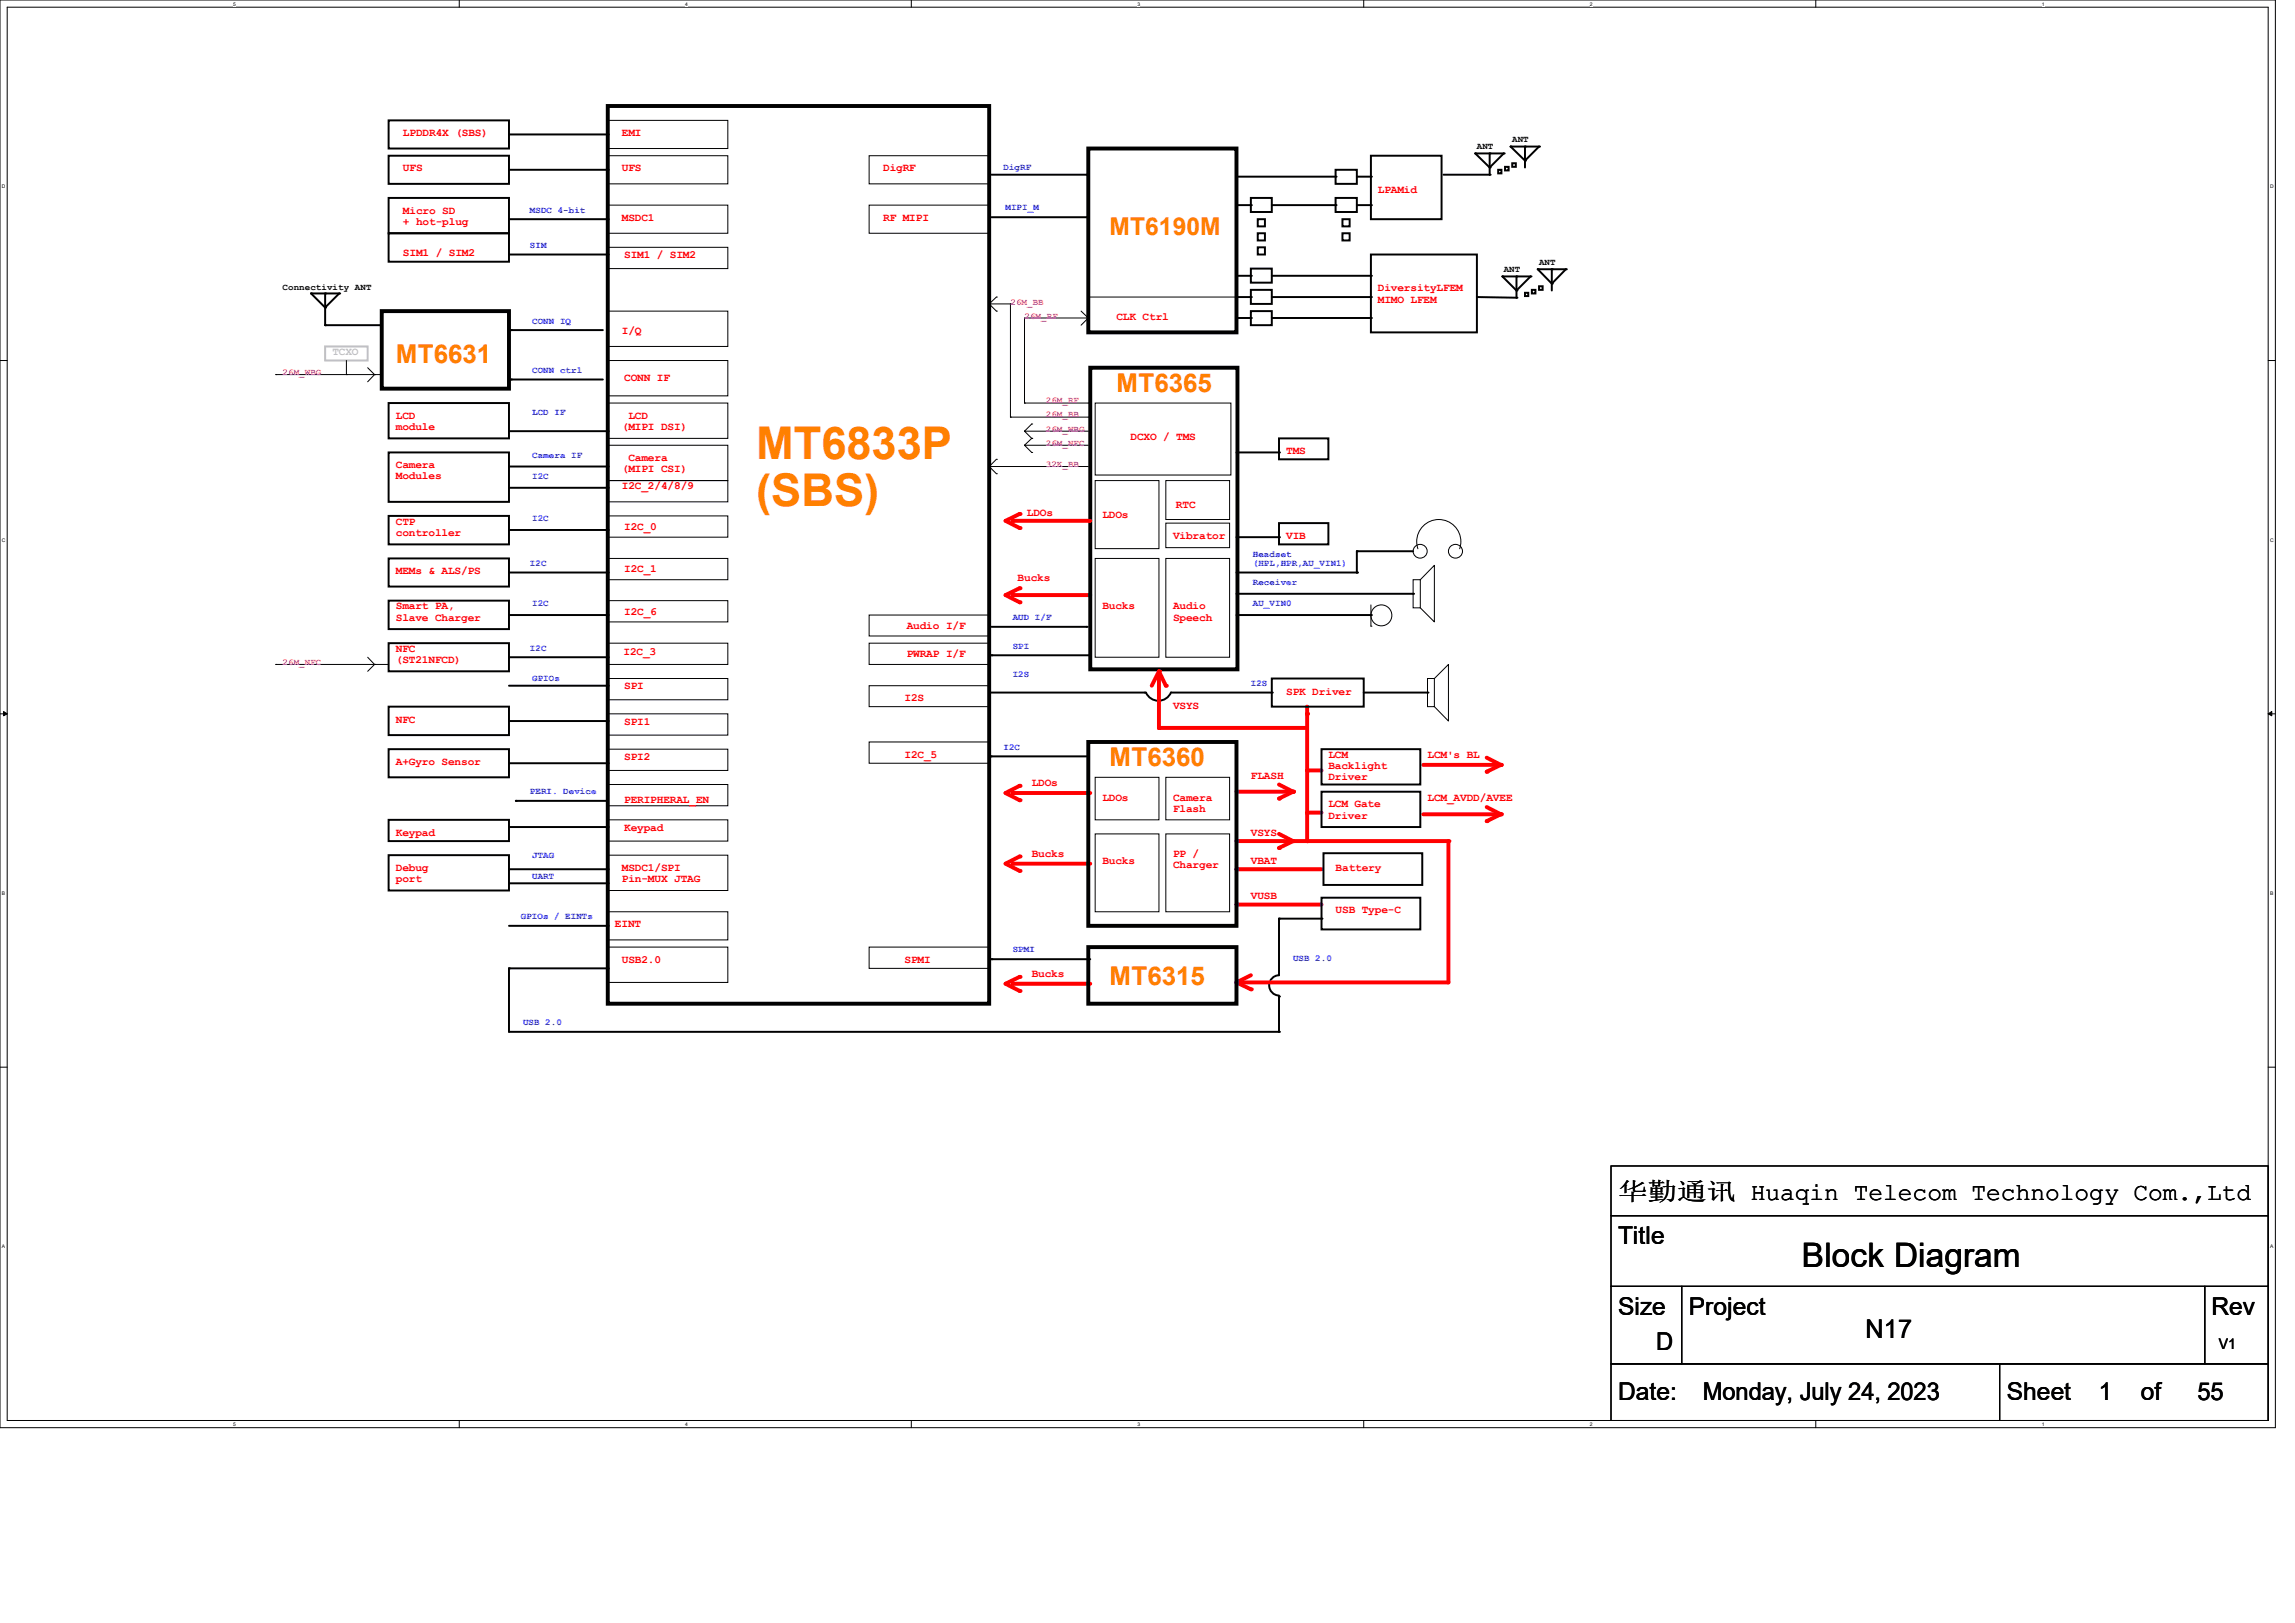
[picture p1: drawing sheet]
<svg xmlns="http://www.w3.org/2000/svg" width="297mm" height="210mm" viewBox="0 0 297 210" stroke-linecap="round" stroke-linejoin="round" font-family="sans-serif">
<defs><g id="words">
<g font-size="5.8" fill="#ff8000">
<text x="97.9" y="59.4">MT6833P</text>
<text x="97.9" y="65.4">(SBS)</text>
</g>
<text font-size="4.4" x="233.2" y="163.9">Block Diagram</text>
<g font-size="3.3" fill="#ff8000">
<text x="51.2" y="47">MT6631</text>
<text x="144.5" y="50.7">MT6365</text>
<text x="143.6" y="99.1">MT6360</text>
<text x="143.6" y="127.5">MT6315</text>
</g>
<text font-size="3.3" x="241.4" y="173.1">N17</text>
<text font-size="3.2" fill="#ff8000" x="143.6" y="30.4">MT6190M</text>
<g font-size="3.2">
<text x="209.4" y="155.2">华勤通讯 Huaqin Telecom Technology Com.,Ltd</text>
<text x="209.4" y="161">Title</text>
<text x="209.4" y="170.2">Size</text>
<text x="218.6" y="170.2">Project</text>
<text x="286.2" y="170.2">Rev</text>
<text x="214.3" y="174.8">D</text>
<text x="209.4" y="181.1">Date:</text>
<text x="220.4" y="181.1">Monday, July 24, 2023</text>
<text x="259.7" y="181.1">Sheet</text>
<text x="271.6" y="181.1">1</text>
<text x="277.1" y="181.1">of</text>
<text x="284.4" y="181.1">55</text>
</g>
<text font-size="1.9" x="287.2" y="174.5">V1</text>
<g font-size="1.4" fill="#f00">
<text x="52.2" y="17.6">LPDDR4X (SBS)</text>
<text x="80.5" y="17.6">EMI</text>
<text x="52.2" y="22.2">UFS</text>
<text x="80.5" y="22.2">UFS</text>
<text x="114.3" y="22.2">DigRF</text>
<text x="52.2" y="27.7">Micro SD</text>
<text x="52.2" y="29.1">+ hot-plug</text>
<text x="80.5" y="28.6">MSDC1</text>
<text x="114.3" y="28.6">RF MIPI</text>
<text x="178.3" y="24.9">LPAMid</text>
<text x="52.2" y="33.1">SIM1 / SIM2</text>
<text x="80.8" y="33.4">SIM1 / SIM2</text>
<text x="144.5" y="41.4">CLK Ctrl</text>
<text x="178.3" y="37.7">DiversityLFEM</text>
<text x="178.3" y="39.2">MIMO LFEM</text>
<text x="80.5" y="43.2">I/Q</text>
<text x="80.8" y="49.4">CONN IF</text>
<text x="51.2" y="54.2">LCD</text>
<text x="51.2" y="55.6">module</text>
<text x="80.5" y="55.6">(MIPI DSI)</text>
<text x="81.3" y="54.2">LCD</text>
<text x="81.3" y="59.7">Camera</text>
<text x="146.3" y="56.9">DCXO / TMS</text>
<text x="166.5" y="58.8">TMS</text>
<text x="51.2" y="60.6">Camera</text>
<text x="51.2" y="62">Modules</text>
<text x="80.5" y="61.1">(MIPI CSI)</text>
<text x="80.5" y="63.3">I2C_2/4/8/9</text>
<text x="152.2" y="65.7">RTC</text>
<text x="51.2" y="67.9">CTP</text>
<text x="51.2" y="69.3">controller</text>
<text x="80.8" y="68.5">I2C_0</text>
<text x="132.9" y="66.7">LDOs</text>
<text x="142.7" y="67">LDOs</text>
<text x="151.8" y="69.7">Vibrator</text>
<text x="166.5" y="69.7">VIB</text>
<text x="51.2" y="74.3">MEMs &amp; ALS/PS</text>
<text x="80.8" y="74">I2C_1</text>
<text x="131.7" y="75.2">Bucks</text>
<text x="51.2" y="78.9">Smart PA,</text>
<text x="51.2" y="80.3">Slave Charger</text>
<text x="80.8" y="79.5">I2C_6</text>
<text x="117.3" y="81.4">Audio I/F</text>
<text x="142.7" y="78.9">Bucks</text>
<text x="151.8" y="78.9">Audio</text>
<text x="151.8" y="80.3">Speech</text>
<text x="51.2" y="84.4">NFC</text>
<text x="51.2" y="85.8">(ST21NFCD)</text>
<text x="80.7" y="84.8">I2C_3</text>
<text x="80.8" y="89.2">SPI</text>
<text x="117.3" y="85">PWRAP I/F</text>
<text x="166.5" y="89.9">SPK Driver</text>
<text x="51.2" y="93.5">NFC</text>
<text x="80.8" y="93.8">SPI1</text>
<text x="117.1" y="90.8">I2S</text>
<text x="151.8" y="91.7">VSYS</text>
<text x="51.2" y="99">A+Gyro Sensor</text>
<text x="80.8" y="98.3">SPI2</text>
<text x="117.1" y="98.1">I2C_5</text>
<text x="133.5" y="101.7">LDOs</text>
<text x="161.9" y="100.8">FLASH</text>
<text x="171.9" y="98.1">LCM</text>
<text x="171.9" y="99.5">Backlight</text>
<text x="171.9" y="101">Driver</text>
<text x="184.7" y="98.1">LCM's BL</text>
<text x="80.8" y="107.5">Keypad</text>
<text x="80.8" y="103.8">PERIPHERAL_EN</text>
<text x="142.7" y="103.6">LDOs</text>
<text x="151.8" y="103.6">Camera</text>
<text x="151.8" y="105">Flash</text>
<text x="171.9" y="104.5">LCM Gate</text>
<text x="171.9" y="105.9">Driver</text>
<text x="184.7" y="103.6">LCM_AVDD/AVEE</text>
<text x="51.2" y="108.2">Keypad</text>
<text x="51.2" y="112.7">Debug</text>
<text x="80.5" y="112.7">MSDC1/SPI</text>
<text x="133.5" y="110.9">Bucks</text>
<text x="142.7" y="111.8">Bucks</text>
<text x="151.8" y="110.9">PP /</text>
<text x="151.8" y="112.3">Charger</text>
<text x="161.9" y="111.8">VBAT</text>
<text x="161.9" y="108.2">VSYS</text>
<text x="172.8" y="112.7">Battery</text>
<text x="51.2" y="114.2">port</text>
<text x="80.5" y="114.2">Pin-MUX JTAG</text>
<text x="161.9" y="116.4">VUSB</text>
<text x="172.8" y="118.2">USB Type-C</text>
<text x="79.6" y="120">EINT</text>
<text x="80.5" y="124.6">USB2.0</text>
<text x="117.1" y="124.6">SPMI</text>
<text x="133.5" y="126.4">Bucks</text>
</g>
<text font-size="1.4" fill="#c0c0c0" x="43" y="46">TCXO</text>
<g font-size="1.2" fill="#00f">
<text x="129.9" y="22">DigRF</text>
<text x="68.6" y="27.5">MSDC 4-bit</text>
<text x="130.1" y="27.2">MIPI_M</text>
<text x="68.6" y="32.1">SIM</text>
<text x="68.9" y="41.9">CONN IQ</text>
<text x="68.9" y="53.8">LCD IF</text>
<text x="68.9" y="48.3">CONN ctrl</text>
<text x="68.9" y="59.2">Camera IF</text>
<text x="68.9" y="62">I2C</text>
<text x="68.9" y="67.5">I2C</text>
<text x="68.6" y="73.2">I2C</text>
<text x="162.1" y="75.7">Receiver</text>
<text x="162.1" y="72.1">Headset</text>
<text x="162.1" y="73.2">(HPL,HPR,AU_VIN1)</text>
<text x="68.9" y="78.4">I2C</text>
<text x="131.1" y="80.3">AUD I/F</text>
<text x="131.1" y="83.9">SPI</text>
<text x="162.1" y="78.4">AU_VIN0</text>
<text x="68.6" y="84.2">I2C</text>
<text x="68.9" y="88.1">GPIOs</text>
<text x="131.1" y="87.6">I2S</text>
<text x="161.9" y="88.8">I2S</text>
<text x="129.9" y="97">I2C</text>
<text x="68.6" y="102.7">PERI. Device</text>
<text x="68.9" y="113.7">UART</text>
<text x="68.9" y="111">JTAG</text>
<text x="67.4" y="119">GPIOs / EINTs</text>
<text x="131.1" y="123.2">SPMI</text>
<text x="167.3" y="124.4">USB 2.0</text>
<text x="67.7" y="132.7">USB 2.0</text>
</g>
<g font-size="1.2">
<text x="191.1" y="19.3">ANT</text>
<text x="195.7" y="18.4">ANT</text>
<text x="194.6" y="35.2">ANT</text>
<text x="199.2" y="34.3">ANT</text>
<text x="36.6" y="37.5">Connectivity ANT</text>
</g>
<g font-size="1.2" fill="#f0f">
<text x="130.8" y="39.4">26M_BB</text>
<text x="132.6" y="41.2">26M_RF</text>
<text x="36.6" y="48.6">26M_WBG</text>
<text x="135.3" y="52.2">26M_RF</text>
<text x="135.3" y="57.7">26M_NFC</text>
<text x="135.3" y="55.8">26M_WBG</text>
<text x="135.3" y="54">26M_BB</text>
<text x="135.3" y="60.4">32K_BB</text>
<text x="36.6" y="86">26M_NFC</text>
</g>
<g font-size=".6">
<text x="30.2" y=".7">5</text>
<text x="88.7" y=".7">4</text>
<text x="147.2" y=".7">3</text>
<text x="205.7" y=".7">2</text>
<text x="264.2" y=".7">1</text>
<text x=".3" y="24.4">D</text>
<text x="293.8" y="24.4">D</text>
<text x=".3" y="70.1">C</text>
<text x="293.8" y="70.1">C</text>
<text x=".3" y="115.8">B</text>
<text x="293.8" y="115.8">B</text>
<text x=".3" y="161.5">A</text>
<text x="293.8" y="161.5">A</text>
<text x="30.2" y="184.5">5</text>
<text x="88.7" y="184.5">4</text>
<text x="147.2" y="184.5">3</text>
<text x="205.7" y="184.5">2</text>
<text x="264.2" y="184.5">1</text>
</g>
</g></defs>
<path d="M0 0h294.5v184.7h-294.5zM.9 .9h292.6v182.9h-292.6z" fill="none" stroke="#000" stroke-width=".13"/>
<g fill="#fff">
<path d="M30.2 .1h.3v.7h-.3z"/>
<path d="M30.2 183.9h.3v.8h-.3z"/>
</g>
<path d="M59.4 0v.9M59.4 183.8v.9" fill="none" stroke="#000" stroke-width=".13"/>
<g fill="#fff">
<path d="M88.7 .1h.3v.7h-.3z"/>
<path d="M88.7 183.9h.3v.8h-.3z"/>
</g>
<path d="M117.9 0v.9M117.9 183.8v.9" fill="none" stroke="#000" stroke-width=".13"/>
<g fill="#fff">
<path d="M147.2 .1h.3v.7h-.3z"/>
<path d="M147.2 183.9h.3v.8h-.3z"/>
</g>
<path d="M176.5 0v.9M176.5 183.8v.9" fill="none" stroke="#000" stroke-width=".13"/>
<g fill="#fff">
<path d="M205.7 .1h.4v.7h-.4z"/>
<path d="M205.7 183.9h.4v.8h-.4z"/>
</g>
<path d="M235 0v.9M235 183.8v.9" fill="none" stroke="#000" stroke-width=".13"/>
<g fill="#fff">
<path d="M264.2 .1h.4v.7h-.4z"/>
<path d="M264.2 183.9h.4v.8h-.4z"/>
<path d="M.3 23.8h.4v.7h-.4z"/>
<path d="M293.8 23.8h.5v.7h-.5z"/>
<path d="M.3 69.5h.4v.7h-.4z"/>
<path d="M293.8 69.5h.5v.7h-.5z"/>
</g>
<path d="M0 46.7h.9M293.5 46.7h1" fill="none" stroke="#000" stroke-width=".13"/>
<g fill="#fff">
<path d="M.3 115.2h.4v.8h-.4z"/>
<path d="M293.8 115.2h.4v.8h-.4z"/>
</g>
<path d="M0 92.4h.9M293.5 92.4h1" fill="none" stroke="#000" stroke-width=".13"/>
<path d="M.5 92.1l.4 .3-.4 .2zM293.5 92.4l.5-.3v.5z" fill="#000" stroke="#000" stroke-width=".13"/>
<g fill="#fff">
<path d="M.3 161h.3v.7h-.3z"/>
<path d="M293.8 161h.4v.7h-.4z"/>
</g>
<path d="M0 138.1h.9M293.5 138.1h1" fill="none" stroke="#000" stroke-width=".13"/>
<path d="M65.9 79.6h12.8M78.7 79.6h.1" fill="none" stroke="#000" stroke-width=".25"/>
<path d="M130.1 77l1.9 .9" fill="none" stroke="#f00" stroke-width=".51"/>
<circle cx="132" cy="77.9" r=".25" fill="#f00"/>
<path d="M177.4 78.3v2.7M47.6 85l.9 1M48.5 86h.1M177.4 81h.1" fill="none" stroke="#000" stroke-width=".13"/>
<path d="M128.3 84.8h.1M128.3 84.8h12.8" fill="none" stroke="#000" stroke-width=".25"/>
<path d="M131.1 77h10" fill="none" stroke="#f00" stroke-width=".51"/>
<circle cx="131.1" cy="77" r=".25" fill="#f00"/>
<path d="M141.7 72.3h8.3v12.7h-8.3zM150.9 72.3h8.2v12.7h-8.2zM48.5 86h.1M48.5 86l-.9 .9" fill="none" stroke="#000" stroke-width=".13"/>
<path d="M160 79.6h17.4M177.4 79.6h.1M65.9 85h12.8M78.7 85h.1M128 89.6h20.2M128.3 81.1h12.3M140.6 81.1h.1M148.2 89.6h.1" fill="none" stroke="#000" stroke-width=".25"/>
<path d="M78.7 13.7h49.3v116.2h-49.3zM141.1 47.6h19v39h-19z" fill="none" stroke="#000" stroke-width=".51"/>
<path d="M150 86.9l.9 1.8" fill="none" stroke="#f00" stroke-width=".51"/>
<circle cx="150.9" cy="88.7" r=".25" fill="#f00"/>
<path d="M150 86.9l-.9 1.8" fill="none" stroke="#f00" stroke-width=".51"/>
<circle cx="150" cy="86.9" r=".25" fill="#f00"/>
<path d="M65.9 88.7h12.8M78.7 88.7h.1M128.2 97.9h.1M128.2 97.9h12.6" fill="none" stroke="#000" stroke-width=".25"/>
<path d="M185.6 87.8l1.9-1.8v7.3l-1.9-1.9" fill="none" stroke="#000" stroke-width=".13"/>
<path d="M169.2 91.4v1" fill="none" stroke="#f00" stroke-width=".51"/>
<circle cx="169.2" cy="92.4" r=".25" fill="#f00"/>
<path d="M151.6 89.6a1.76 1.76 0 0 1-1.7 1.1 1.76 1.76 0 0 1-1.6-1.1M176.5 89.6h8.2M184.7 89.6h.1" fill="none" stroke="#000" stroke-width=".25"/>
<path d="M150 86.9v7.3" fill="none" stroke="#f00" stroke-width=".51"/>
<circle cx="150" cy="94.2" r=".25" fill="#f00"/>
<path d="M66.8 103.6h.1M66.8 103.6h11.9" fill="none" stroke="#000" stroke-width=".25"/>
<path d="M169.2 92.4v16.4" fill="none" stroke="#f00" stroke-width=".51"/>
<circle cx="169.2" cy="108.8" r=".25" fill="#f00"/>
<path d="M150 94.2h19.2" fill="none" stroke="#f00" stroke-width=".51"/>
<circle cx="150" cy="94.2" r=".25" fill="#f00"/>
<path d="M65.9 93.3h12.8M78.7 93.3h.1" fill="none" stroke="#000" stroke-width=".25"/>
<path d="M165.5 101.5l1.8 .9" fill="none" stroke="#f00" stroke-width=".51"/>
<circle cx="167.3" cy="102.4" r=".25" fill="#f00"/>
<path d="M132 101.7l-1.9 .9" fill="none" stroke="#f00" stroke-width=".51"/>
<circle cx="132" cy="101.7" r=".25" fill="#f00"/>
<path d="M194.2 99l-1.8 .9" fill="none" stroke="#f00" stroke-width=".51"/>
<circle cx="192.4" cy="99.9" r=".25" fill="#f00"/>
<path d="M169.2 99.7h1.8" fill="none" stroke="#f00" stroke-width=".51"/>
<circle cx="169.2" cy="99.7" r=".25" fill="#f00"/>
<path d="M65.9 107h12.8M78.7 107h.1" fill="none" stroke="#000" stroke-width=".25"/>
<path d="M192.4 104.4l1.8 1" fill="none" stroke="#f00" stroke-width=".51"/>
<circle cx="194.2" cy="105.4" r=".25" fill="#f00"/>
<path d="M184.2 99h10" fill="none" stroke="#f00" stroke-width=".51"/>
<circle cx="194.2" cy="99" r=".25" fill="#f00"/>
<path d="M169.2 105.2h1.8" fill="none" stroke="#f00" stroke-width=".51"/>
<circle cx="169.2" cy="105.2" r=".25" fill="#f00"/>
<path d="M167.3 102.4l-1.8 .9" fill="none" stroke="#f00" stroke-width=".51"/>
<circle cx="165.5" cy="103.3" r=".25" fill="#f00"/>
<path d="M130.1 102.6l1.9 .9" fill="none" stroke="#f00" stroke-width=".51"/>
<circle cx="132" cy="103.5" r=".25" fill="#f00"/>
<path d="M160 102.4h7.3" fill="none" stroke="#f00" stroke-width=".51"/>
<circle cx="167.3" cy="102.4" r=".25" fill="#f00"/>
<path d="M160 108.8h9.2" fill="none" stroke="#f00" stroke-width=".51"/>
<circle cx="160" cy="108.8" r=".25" fill="#f00"/>
<path d="M131.1 102.6h10" fill="none" stroke="#f00" stroke-width=".51"/>
<circle cx="131.1" cy="102.6" r=".25" fill="#f00"/>
<path d="M194.2 105.4l-1.8 .9" fill="none" stroke="#f00" stroke-width=".51"/>
<circle cx="192.4" cy="106.3" r=".25" fill="#f00"/>
<path d="M184.2 105.4h10" fill="none" stroke="#f00" stroke-width=".51"/>
<circle cx="194.2" cy="105.4" r=".25" fill="#f00"/>
<path d="M167.3 108.8l-1.8 .9" fill="none" stroke="#f00" stroke-width=".51"/>
<circle cx="165.5" cy="109.7" r=".25" fill="#f00"/>
<path d="M165.5 107.9l1.8 .9" fill="none" stroke="#f00" stroke-width=".51"/>
<circle cx="167.3" cy="108.8" r=".25" fill="#f00"/>
<path d="M65.9 114.3h12.8M78.7 114.3h.1" fill="none" stroke="#000" stroke-width=".25"/>
<path d="M130.1 111.8l1.9 .9" fill="none" stroke="#f00" stroke-width=".51"/>
<circle cx="132" cy="112.7" r=".25" fill="#f00"/>
<path d="M65.9 112.5h12.8M78.7 112.5h.1" fill="none" stroke="#000" stroke-width=".25"/>
<path d="M160 112.5h11" fill="none" stroke="#f00" stroke-width=".51"/>
<circle cx="160" cy="112.5" r=".25" fill="#f00"/>
<path d="M160 117.1h11" fill="none" stroke="#f00" stroke-width=".51"/>
<circle cx="160" cy="117.1" r=".25" fill="#f00"/>
<path d="M65.9 119.8h12.8M78.7 119.8h.1M165.5 118.9h.1M165.5 118.9v7.3M165.5 118.9h5.5M171 118.9h.1M128.3 124.1h.1M128.3 124.1h12.8" fill="none" stroke="#000" stroke-width=".25"/>
<path d="M131.1 111.8h10" fill="none" stroke="#f00" stroke-width=".51"/>
<circle cx="131.1" cy="111.8" r=".25" fill="#f00"/>
<path d="M165.5 126.2a1.31 1.31 0 0 0-1.2 1.3 1.31 1.31 0 0 0 1.2 1.3" fill="none" stroke="#000" stroke-width=".25"/>
<path d="M132 126.4l-1.9 .9" fill="none" stroke="#f00" stroke-width=".51"/>
<circle cx="132" cy="126.4" r=".25" fill="#f00"/>
<path d="M65.9 125.3h12.8M78.7 125.3h.1" fill="none" stroke="#000" stroke-width=".25"/>
<path d="M187.5 108.8v18.3" fill="none" stroke="#f00" stroke-width=".51"/>
<circle cx="187.5" cy="108.8" r=".25" fill="#f00"/>
<path d="M169.2 108.8h18.3" fill="none" stroke="#f00" stroke-width=".51"/>
<circle cx="169.2" cy="108.8" r=".25" fill="#f00"/>
<path d="M65.9 125.3h.1M65.9 125.3v8.2M165.5 128.9h.1M165.5 128.9v4.6" fill="none" stroke="#000" stroke-width=".25"/>
<path d="M160 127.1l1.9 .9" fill="none" stroke="#f00" stroke-width=".51"/>
<circle cx="161.9" cy="128" r=".25" fill="#f00"/>
<path d="M130.1 127.3l1.9 .9" fill="none" stroke="#f00" stroke-width=".51"/>
<circle cx="132" cy="128.2" r=".25" fill="#f00"/>
<path d="M160 127.1h27.5" fill="none" stroke="#f00" stroke-width=".51"/>
<circle cx="160" cy="127.1" r=".25" fill="#f00"/>
<path d="M131.1 127.3h10" fill="none" stroke="#f00" stroke-width=".51"/>
<circle cx="131.1" cy="127.3" r=".25" fill="#f00"/>
<g fill="none" stroke="#000" stroke-width=".25">
<path d="M195.5 19h3.7M199.2 19h.1M65.9 22h12.8M78.7 22h.1M160 26.5h1.9M161.9 26.5h.1M50.3 83.2h15.6v3.7h-15.6zM151.6 89.6h13M164.6 89.6h.1M50.3 110.7h15.6v4.5h-15.6zM50.3 106.1h15.6v2.7h-15.6zM65.9 133.5h99.6"/>
<path d="M165.5 133.5h.1"/>
</g>
<g fill="none" stroke="#000" stroke-width=".13">
<path d="M128.9 38.4h.1M128.9 38.4l-.9 .9M132.6 55.8l.9 .9M133.5 56.7h.1M183.8 75l1.8-1.8v7.3l-1.8-1.8M35.7 86h.1M35.7 86h14.6"/>
<circle cx="178.8" cy="79.6" r="1.35"/>
<circle cx="183.8" cy="71.3" r=".9"/>
</g>
<path d="M161.9 126.2l-1.9 .9" fill="none" stroke="#f00" stroke-width=".51"/>
<circle cx="160" cy="127.1" r=".25" fill="#f00"/>
<path d="M132 110.8l-1.9 1" fill="none" stroke="#f00" stroke-width=".51"/>
<circle cx="132" cy="110.8" r=".25" fill="#f00"/>
<path d="M192.4 98l1.8 1" fill="none" stroke="#f00" stroke-width=".51"/>
<circle cx="194.2" cy="99" r=".25" fill="#f00"/>
<g fill="none" stroke="#000" stroke-width=".25">
<path d="M50.3 15.6h15.6v3.6h-15.6zM65.9 17.4h12.8M78.7 17.4h.1M190.9 19.9h.1M190.9 19.9h3.7M190.9 19.9l1.9 1.8M192.8 19.9h.1M192.8 19.9v2.7M194.6 19.9h.1M194.6 19.9l-1.8 1.8M195.5 19h.1M195.5 19l1.9 1.8"/>
<path d="M197.4 19h.1M197.4 19v2.7M199.2 19l-1.8 1.8M40.3 38h.1M40.3 38h3.6M40.3 38l1.8 1.8M42.1 39.8h.1M42.1 38h.1M42.1 38v4.1M43.9 38h.1M43.9 38l-1.8 1.8M50.3 20.2h15.6v3.6h-15.6z"/>
<path d="M50.3 30.2h15.6v3.7h-15.6zM50.3 25.6h15.6v4.6h-15.6zM65.9 28.4h12.8M65.9 32.9h12.8M78.7 28.4h.1M78.7 32.9h.1M128.3 22.6h12.3M128.3 28.1h12.3M140.6 22.6h.1M140.6 28.1h.1M160 22.9h12.8M160 35.7h1.9"/>
<path d="M160 38.4h1.9M161.9 37.5h2.7v1.8h-2.7zM161.9 25.6h2.7v1.8h-2.7zM161.9 34.8h2.7v1.8h-2.7zM161.9 35.7h.1M161.9 38.4h.1M162.8 30.2h.9v.9h-.9zM162.8 32h.9v.9h-.9zM162.8 28.4h.9v.9h-.9zM164.6 26.5h8.2M164.6 35.7h12.8M164.6 38.4h12.8"/>
<path d="M172.8 22h2.8v1.8h-2.8zM172.8 25.6h2.8v1.8h-2.8zM172.8 22.9h.1M172.8 26.5h.1M173.7 28.4h1v.9h-1zM173.7 30.2h1v.9h-1zM175.6 22.9h1.8M175.6 26.5h1.8M177.4 20.2h9.2v8.2h-9.2zM177.4 32.9h13.7v10.1h-13.7zM177.4 22.9h.1M177.4 26.5h.1"/>
<path d="M177.4 35.7h.1M177.4 38.4h.1M186.8 22.6h6M191.1 38.4l5.2 .1M192.8 21.7h.1M192.8 22.6h.1M193.9 22h.4v.4h-.4zM194.4 35.8h.1M194.4 35.8h3.7M194.4 35.8l1.9 1.8M194.8 21.6h.4v.5h-.4zM195.7 21.1h.5v.5h-.5z"/>
<path d="M196.3 37.6h.1M196.3 35.8h.1M196.3 38.5h.1M196.3 35.8v2.7M197.4 37.9h.4v.4h-.4zM197.4 20.8h.1M198.1 35.8h.1M198.1 35.8l-1.8 1.8M198.2 37.5h.5v.5h-.5zM199 34.8h.1M199 34.8h3.6M199 34.8l1.8 1.9"/>
<path d="M199.2 37h.4v.5h-.4zM200.8 36.7h.1M200.8 34.8h.1M200.8 34.8v2.8M202.6 34.8h.1M202.6 34.8l-1.8 1.9M42.1 42.1h.1M42.1 42.1h7.3M50.3 52.2h15.6v4.5h-15.6zM50.3 58.5h15.6v6.4h-15.6zM65.9 55.8h12.8M66.1 42.7h.1"/>
<path d="M66.1 49.1h.1M66.1 42.7h11.9M66.1 49.1h11.9M78.7 55.8h.1M160 41.1h1.9M160 58.5h5.5M161.9 40.3h2.7v1.8h-2.7zM161.9 41.1h.1M164.6 41.1h12.8M165.5 56.7h6.4v2.7h-6.4zM165.5 58.5h.1M177.4 41.1h.1"/>
<path d="M50.3 72.3h15.6v3.6h-15.6zM50.3 77.7h15.6v3.7h-15.6zM50.3 66.8h15.6v3.6h-15.6zM65.9 60.4h12.8M78.7 60.4h.1M165.5 67.7h6.4v2.7h-6.4zM50.3 96.9h15.6v3.7h-15.6zM50.3 91.4h15.6v3.7h-15.6zM65.9 98.8h12.8M78.7 98.8h.1M164.6 87.8h11.9v3.6h-11.9zM171 96.9h12.8v4.6h-12.8z"/>
<path d="M171 116.2h12.8v4.1h-12.8zM171 102.4h12.8v4.6h-12.8zM171.3 110.4h12.8v4.1h-12.8z"/>
</g>
<g fill="none" stroke="#000" stroke-width=".13">
<path d="M78.7 15.6h15.5v3.6h-15.5zM78.7 32h15.5v2.8h-15.5zM78.7 20.2h15.5v3.6h-15.5zM78.7 26.5h15.5v3.7h-15.5zM112.5 26.5h15.5v3.7h-15.5zM112.5 20.2h15.5v3.6h-15.5zM130.8 39.3h.1M130.8 39.3v14.7M130.8 39.3h-2.8l.9 1M140.8 38.4h19.2v4.6h-19.2zM35.7 48.5h.1M35.7 48.5h13.7"/>
<path d="M44.8 48.5h.1M44.8 46.7v1.8M47.6 47.6l.9 .9M48.5 48.5h.1M48.5 48.5l-.9 .9M78.7 52.2h15.5v4.5h-15.5zM78.7 57.6h15.5v4.6h-15.5zM78.7 40.3h15.5v4.5h-15.5zM78.7 46.7h15.5v4.5h-15.5zM128.9 40.3h.1M128.9 59.4h.1M128.9 59.4l-.9 1"/>
<path d="M130.8 54h.1M130.8 54h10M132.6 52.2h.1M132.6 55.8h.1M132.6 57.6h.1M132.6 52.2h8.2M132.6 55.8h8.2M132.6 57.6h8.2M132.6 57.6l.9 .9M133.5 54.9h.1M133.5 58.5h.1M133.5 56.7h.1"/>
<path d="M133.5 54.9l-.9 .9M133.5 56.7l-.9 .9M139.9 40.3l.9 .8M140.8 41.1h.1M140.8 52.2h.1M140.8 54h.1M140.8 41.1l-.9 1M140.8 41.1h-8.2v11.1M141.7 52.2h17.6v9.3h-17.6zM78.7 77.7h15.5v2.8h-15.5zM78.7 72.3h15.5v2.7h-15.5zM78.7 62.2h15.5v2.7h-15.5z"/>
<path d="M78.7 66.8h15.5v2.7h-15.5zM112.5 79.6h15.5v2.7h-15.5zM141.7 62.2h8.3v8.8h-8.3zM150.9 62.2h8.2v5h-8.2zM150.9 67.7h8.2v3.2h-8.2zM183.5 71a2.86 2.86 0 0 1 2.7-3.8 2.86 2.86 0 0 1 2.7 3.8M78.7 96.9h15.5v2.8h-15.5zM78.7 92.4h15.5v2.7h-15.5zM78.7 83.2h15.5v2.8h-15.5zM78.7 87.8h15.5v2.8h-15.5zM112.5 83.2h15.5v2.8h-15.5zM112.5 88.7h15.5v2.7h-15.5z"/>
<path d="M112.5 96h15.5v2.8h-15.5zM78.7 101.5h15.5v2.8h-15.5zM78.7 106.1h15.5v2.7h-15.5zM78.7 118h15.5v3.6h-15.5zM78.7 110.7h15.5v4.5h-15.5zM141.7 107.9h8.3v10.1h-8.3zM141.7 100.6h8.3v5.5h-8.3zM150.9 107.9h8.2v10.1h-8.2zM150.9 100.6h8.2v5.5h-8.2zM78.7 122.6h15.5v4.5h-15.5zM112.5 122.6h15.5v2.7h-15.5z"/>
</g>
<path d="M140.8 19.2h19.2v23.8h-19.2zM49.4 40.3h16.5v10h-16.5zM140.8 96h19.2v23.8h-19.2zM140.8 122.6h19.2v7.3h-19.2z" fill="none" stroke="#000" stroke-width=".51"/>
<path d="M42.1 44.8h5.5v1.9h-5.5z" fill="none" stroke="#c0c0c0" stroke-width=".25"/>
<path d="M132 66.5l-1.9 .9" fill="none" stroke="#f00" stroke-width=".51"/>
<circle cx="132" cy="66.5" r=".25" fill="#f00"/>
<path d="M65.9 63.1h12.8M78.7 63.1h.1M160 69.5h5.5M165.5 69.5h.1" fill="none" stroke="#000" stroke-width=".25"/>
<path d="M128 60.4h.1M128 60.4h12.8M128 60.4l.9 .9M128.9 61.3h.1" fill="none" stroke="#000" stroke-width=".13"/>
<path d="M130.1 67.4l1.9 .9" fill="none" stroke="#f00" stroke-width=".51"/>
<circle cx="132" cy="68.3" r=".25" fill="#f00"/>
<path d="M65.9 68.6h12.8M65.9 74.1h12.8M78.7 68.6h.1M78.7 74.1h.1M160 74.1h15.6M175.6 71.3h.1M175.6 74.1h.1M175.6 71.3h7.3" fill="none" stroke="#000" stroke-width=".25"/>
<path d="M131.1 67.4h10" fill="none" stroke="#f00" stroke-width=".51"/>
<circle cx="131.1" cy="67.4" r=".25" fill="#f00"/>
<g fill="none" stroke="#000" stroke-width=".13">
<path d="M182.9 75h.9v3.7h-.9zM184.7 87.8h.9v3.6h-.9z"/>
<circle cx="188.4" cy="71.3" r=".9"/>
</g>
<path d="M160 76.8h22.9M175.6 74.1h.1M175.6 71.3v2.8M182.9 76.8h.1" fill="none" stroke="#000" stroke-width=".25"/>
<path d="M132 76.1l-1.9 .9" fill="none" stroke="#f00" stroke-width=".51"/>
<circle cx="132" cy="76.1" r=".25" fill="#f00"/>
<path d="M208.5 157.3h85v9.2h-85zM208.5 150.9h85v6.4h-85zM208.5 166.5h9.1v10h-9.1zM208.5 176.5h50.3v7.3h-50.3zM217.6 166.5h67.7v10h-67.7zM258.8 176.5h34.7v7.3h-34.7zM285.3 166.5h8.2v10h-8.2z" fill="none" stroke="#000" stroke-width=".13"/>
<use href="#words"/>
</svg>
